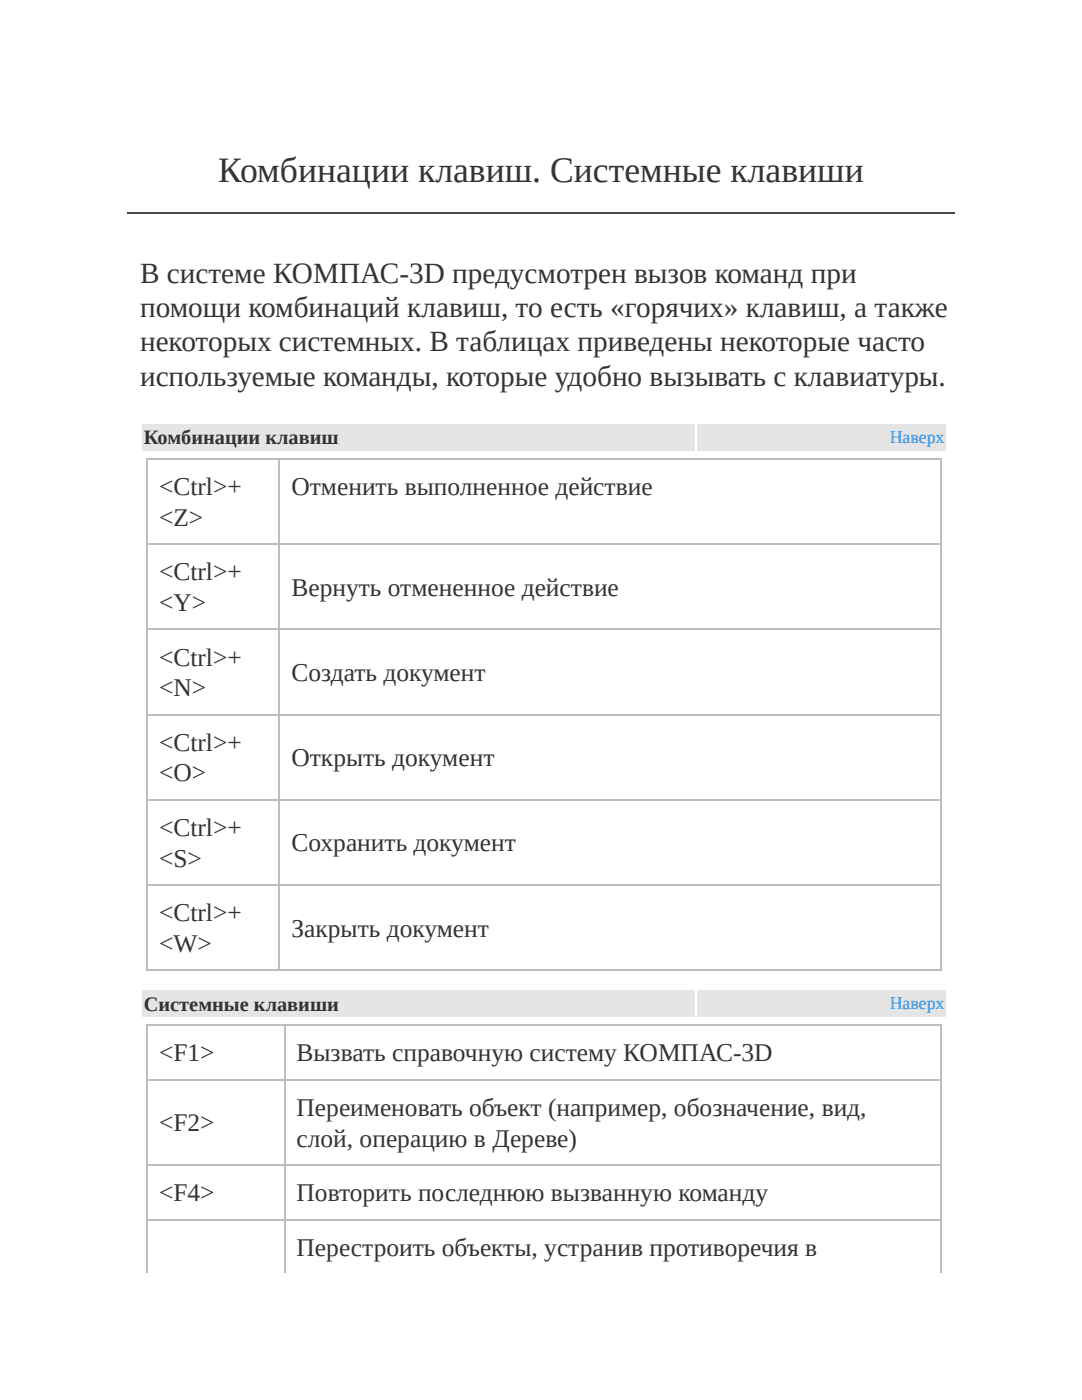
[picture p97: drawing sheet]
<svg xmlns="http://www.w3.org/2000/svg" width="216mm" height="279mm" viewBox="0 0 216 279" stroke-linecap="round" stroke-linejoin="round" font-family="sans-serif">
<defs><g id="words">
<text font-size="7.1" fill="#343434" x="43.5" y="36.3">Комбинации клавиш. Системные клавиши</text>
<g font-size="5.8" fill="#343434">
<text x="27.9" y="56.4">В системе КОМПАС-3D предусмотрен вызов команд при</text>
<text x="27.9" y="63.2">помощи комбинаций клавиш, то есть «горячих» клавиш, а также</text>
<text x="27.9" y="70.1">некоторых системных. В таблицах приведены некоторые часто</text>
<text x="27.9" y="77">используемые команды, которые удобно вызывать с клавиатуры.</text>
</g>
<g font-size="5.1" fill="#333">
<text x="31.7" y="98.8">&lt;Ctrl&gt;+</text>
<text x="58.2" y="98.8">Отменить выполненное действие</text>
<text x="31.7" y="104.9">&lt;Z&gt;</text>
<text x="31.7" y="115.8">&lt;Ctrl&gt;+</text>
<text x="58.2" y="118.9">Вернуть отмененное действие</text>
<text x="31.7" y="121.9">&lt;Y&gt;</text>
<text x="31.7" y="132.8">&lt;Ctrl&gt;+</text>
<text x="58.2" y="135.9">Создать документ</text>
<text x="31.7" y="138.9">&lt;N&gt;</text>
<text x="31.7" y="149.9">&lt;Ctrl&gt;+</text>
<text x="31.7" y="156">&lt;O&gt;</text>
<text x="58.2" y="152.9">Открыть документ</text>
<text x="31.7" y="166.9">&lt;Ctrl&gt;+</text>
<text x="31.7" y="173">&lt;S&gt;</text>
<text x="58.2" y="169.9">Сохранить документ</text>
<text x="31.7" y="183.9">&lt;Ctrl&gt;+</text>
<text x="31.7" y="190">&lt;W&gt;</text>
<text x="58.2" y="186.9">Закрыть документ</text>
<text x="31.7" y="211.8">&lt;F1&gt;</text>
<text x="59.2" y="211.8">Вызвать справочную систему КОМПАС-3D</text>
<text x="31.7" y="225.8">&lt;F2&gt;</text>
<text x="59.2" y="222.8">Переименовать объект (например, обозначение, вид,</text>
<text x="59.2" y="228.9">слой, операцию в Дереве)</text>
<text x="31.7" y="239.8">&lt;F4&gt;</text>
<text x="59.2" y="239.8">Повторить последнюю вызванную команду</text>
<text x="59.2" y="250.7">Перестроить объекты, устранив противоречия в</text>
</g>
<g font-size="4.1" fill="#333">
<text x="28.7" y="88.6">Комбинации клавиш</text>
<text x="28.7" y="201.7">Системные клавиши</text>
</g>
<g font-size="3.6" fill="#007deb">
<text x="177.5" y="88.4">Наверх</text>
<text x="177.5" y="201.4">Наверх</text>
</g>
</g></defs>
<path d="M25.4 42.5h165.1" fill="none" stroke="#484848" stroke-width=".25"/>
<g fill="#e5e5e5">
<path d="M28.4 84.6h110.3v5.3h-110.3z"/>
<path d="M139.2 84.6h49.5v5.3h-49.5z"/>
</g>
<path d="M29.2 91.6h158.8M29.3 91.4v102.4M55.8 91.4v102.4M187.8 91.4v102.4M29.2 108.6h158.8M29.2 125.6h158.8M29.2 159.6h158.8M29.2 142.6h158.8M29.2 176.7h158.8M29.2 193.7h158.8" fill="none" stroke="#bdbdbd" stroke-width=".25"/>
<g fill="#e5e5e5">
<path d="M28.4 197.6h110.3v5.3h-110.3z"/>
<path d="M139.2 197.6h49.5v5.3h-49.5z"/>
</g>
<path d="M29.2 215.5h158.8M29.2 204.6h158.8M29.3 204.5v49.5M56.8 204.5v49.5M187.8 204.5v49.5M29.2 232.5h158.8M29.2 243.5h158.8" fill="none" stroke="#bdbdbd" stroke-width=".25"/>
<use href="#words"/>
</svg>
